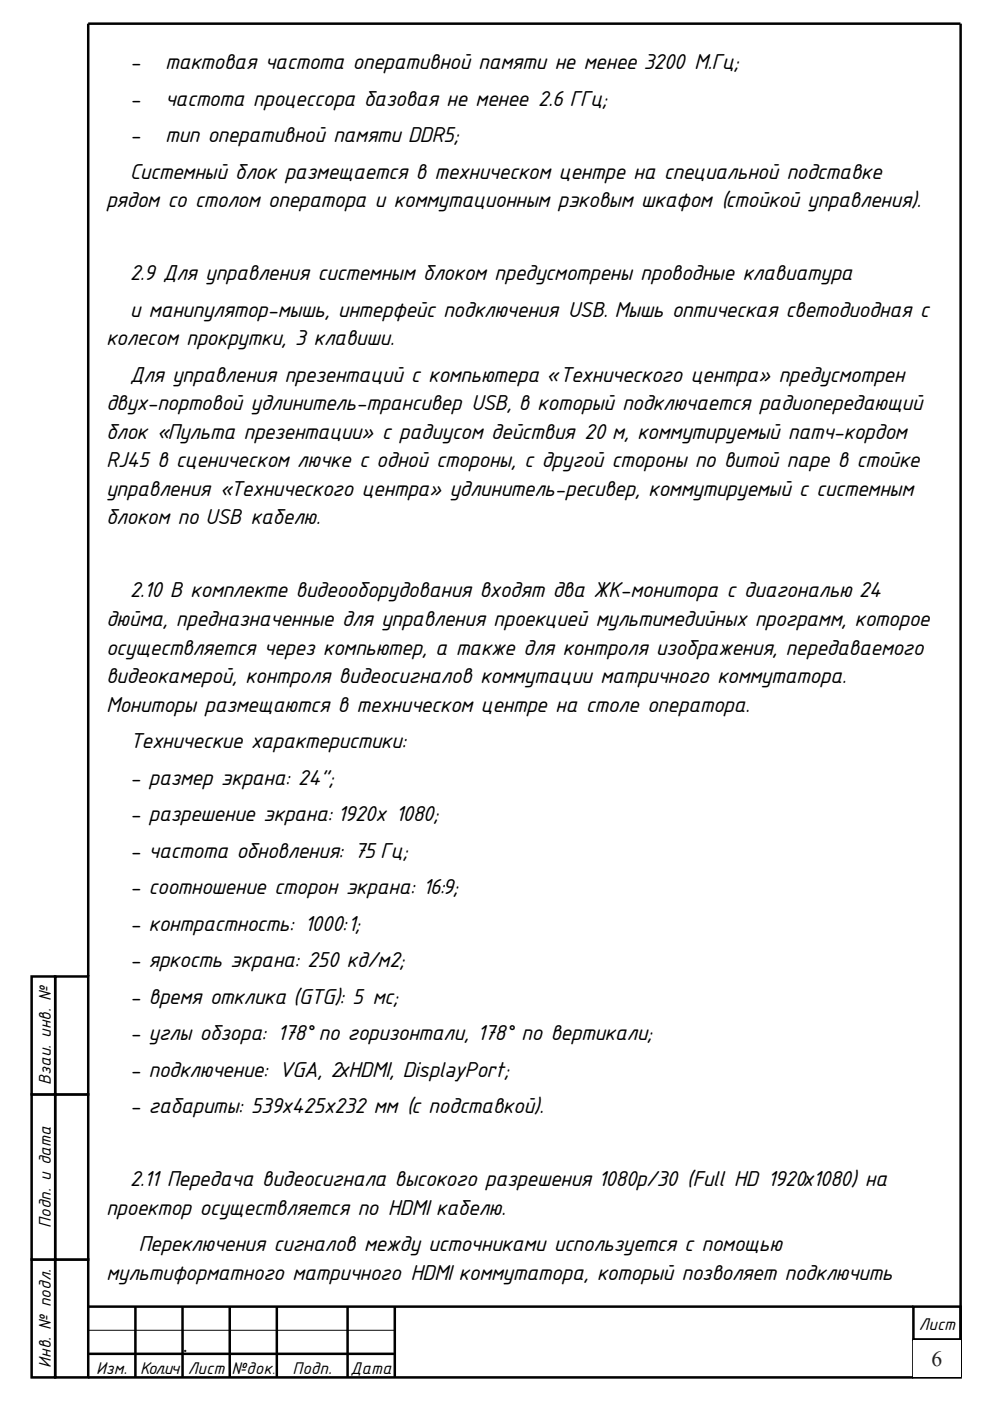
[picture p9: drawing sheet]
<svg xmlns="http://www.w3.org/2000/svg" width="210mm" height="297mm" viewBox="0 0 210 297" stroke-linecap="round" stroke-linejoin="round" font-family="sans-serif">
<defs><g id="words">
<g font-size="4.9">
<text x="27.5" y="14.7">-</text>
<text x="35" y="14.7">тактовая частота оперативной памяти не менее 3200 М.Гц;</text>
<text x="27.5" y="22.4">-</text>
<text x="35" y="22.4">частота процессора базовая не менее 2.6 ГГц;</text>
<text x="27.5" y="30.1">-</text>
<text x="35" y="30.1">тип оперативной памяти DDR5;</text>
<text x="27.5" y="37.9">Системный блок размещается в техническом центре на специальной подставке</text>
<text x="22.5" y="43.9">рядом со столом оператора и коммутационным рэковым шкафом (стойкой управления).</text>
<text x="27.5" y="59.4">2.9 Для управления системным блоком предусмотрены проводные клавиатура</text>
<text x="27.5" y="67.2">и манипулятор-мышь, интерфейс подключения USB. Мышь оптическая светодиодная с</text>
<text x="22.5" y="73.2">колесом прокрутки, 3 клавиши.</text>
<text x="27.5" y="80.9">Для управления презентаций с компьютера «Технического центра» предусмотрен</text>
<text x="22.5" y="87">двух-портовой удлинитель-трансивер USB, в который подключается радиопередающий</text>
<text x="22.5" y="93">блок «Пульта презентации» с радиусом действия 20 м, коммутируемый патч-кордом</text>
<text x="22.5" y="99.1">RJ45 в сценическом лючке с одной стороны, с другой стороны по витой паре в стойке</text>
<text x="22.5" y="105.1">управления «Технического центра» удлинитель-ресивер, коммутируемый с системным</text>
<text x="22.5" y="111.2">блоком по USB кабелю.</text>
<text x="27.5" y="126.7">2.10 В комплекте видеооборудования входят два ЖК-монитора с диагональю 24</text>
<text x="22.5" y="132.7">дюйма, предназначенные для управления проекцией мультимедийных программ, которое</text>
<text x="22.5" y="138.8">осуществляется через компьютер, а также для контроля изображения, передаваемого</text>
<text x="22.5" y="144.8">видеокамерой, контроля видеосигналов коммутации матричного коммутатора.</text>
<text x="22.5" y="150.9">Мониторы размещаются в техническом центре на столе оператора.</text>
<text x="27.5" y="158.6">Технические характеристики:</text>
<text x="27.5" y="166.3">- размер экрана: 24&quot;;</text>
<text x="27.5" y="174.1">- разрешение экрана: 1920x 1080;</text>
<text x="27.5" y="181.8">- частота обновления: 75Гц;</text>
<text x="27.5" y="189.6">- соотношение сторон экрана: 16:9;</text>
<text x="27.5" y="197.3">- контрастность: 1000:1;</text>
<text x="27.5" y="205.1">- яркость экрана: 250 кд/м2;</text>
<text x="27.5" y="212.8">- время отклика (GTG): 5 мс;</text>
<text x="27.5" y="220.5">- углы обзора: 178°по горизонтали, 178° по вертикали;</text>
<text x="27.5" y="228.3">- подключение: VGA, 2хHDMI, DisplayPort;</text>
<text x="27.5" y="236">- габариты: 539х425х232 мм (с подставкой).</text>
<text x="27.5" y="251.5">2.11 Передача видеосигнала высокого разрешения 1080p/30 (Full HD 1920х1080) на</text>
<text x="22.5" y="257.6">проектор осуществляется по HDMI кабелю.</text>
<text x="29.4" y="265.3">Переключения сигналов между источниками используется с помощью</text>
<text x="22.5" y="271.3">мультиформатного матричного HDMI коммутатора, который позволяет подключить</text>
</g>
<text font-size="4.6" fill="#0f243e" x="197.6" y="289.6">6</text>
<text font-size="4.2" x="38.8" y="286.6">.</text>
<g font-size="3.9">
<text x="10.8" y="230" transform="rotate(-90 10.8 230)">Взаи. инв. №</text>
<text x="10.8" y="260.3" transform="rotate(-90 10.8 260.3)">Подп. и дата</text>
<text x="194.9" y="282.1">Лист</text>
<text x="10.8" y="289.9" transform="rotate(-90 10.8 289.9)">Инв. № подл.</text>
<text x="20.4" y="291.4">Изм.</text>
<text x="29.7" y="291.4">Кол.ич</text>
<text x="39.8" y="291.4">Лист</text>
<text x="49.1" y="291.4">№док</text>
<text x="62.1" y="291.4">Подп.</text>
<text x="74.3" y="291.4">Дата</text>
</g>
<text font-size="3.2" x="57.7" y="291.4">.</text>
</g></defs>
<path d="M18.7 282h10v5h-10zM18.7 287h10v5h-10zM28.7 282h10v5h-10zM28.7 287h10v5h-10zM48.7 282h10v5h-10zM48.7 287h10v5h-10zM58.7 282h15v5h-15zM58.7 287h15v5h-15zM73.7 282h10v5h-10zM73.7 287h10v5h-10z" fill="none" stroke="#000" stroke-width=".21"/>
<path d="M193.7 277h10.1v7h-10.1zM193.7 284h10.1v8h-10.1z" fill="none" stroke="#000" stroke-width=".53"/>
<path d="M11.7 267h7v25h-7z" fill="#fff"/>
<path d="M6.7 267h5v25h-5zM11.7 267h7v25h-7z" fill="none" stroke="#000" stroke-width=".53"/>
<path d="M11.7 232.1h7v34.9h-7z" fill="#fff"/>
<path d="M11.7 232h7v35h-7z" fill="none" stroke="#000" stroke-width=".53"/>
<path d="M6.7 232.1h5v34.9h-5z" fill="#fff"/>
<path d="M6.7 232h5v35h-5z" fill="none" stroke="#000" stroke-width=".53"/>
<path d="M11.7 207h7v25h-7z" fill="#fff"/>
<path d="M11.7 207h7v25h-7z" fill="none" stroke="#000" stroke-width=".53"/>
<path d="M6.7 207h5v25h-5z" fill="#fff"/>
<path d="M203.7 5h-185v202M203.8 5v287M6.7 207h5v25h-5zM18.7 277h175M28.7 277v15M38.7 277v15M48.7 277v15M58.7 277v15M73.7 277v15M83.7 277v15M18.7 287h65M18.7 292h175" fill="none" stroke="#000" stroke-width=".53"/>
<path d="M38.7 282h10v5h-10zM38.7 287h10v5h-10z" fill="none" stroke="#000" stroke-width=".21"/>
<path d="M193.7 284h10v7.8h-10z" fill="#fff"/>
<use href="#words"/>
</svg>
